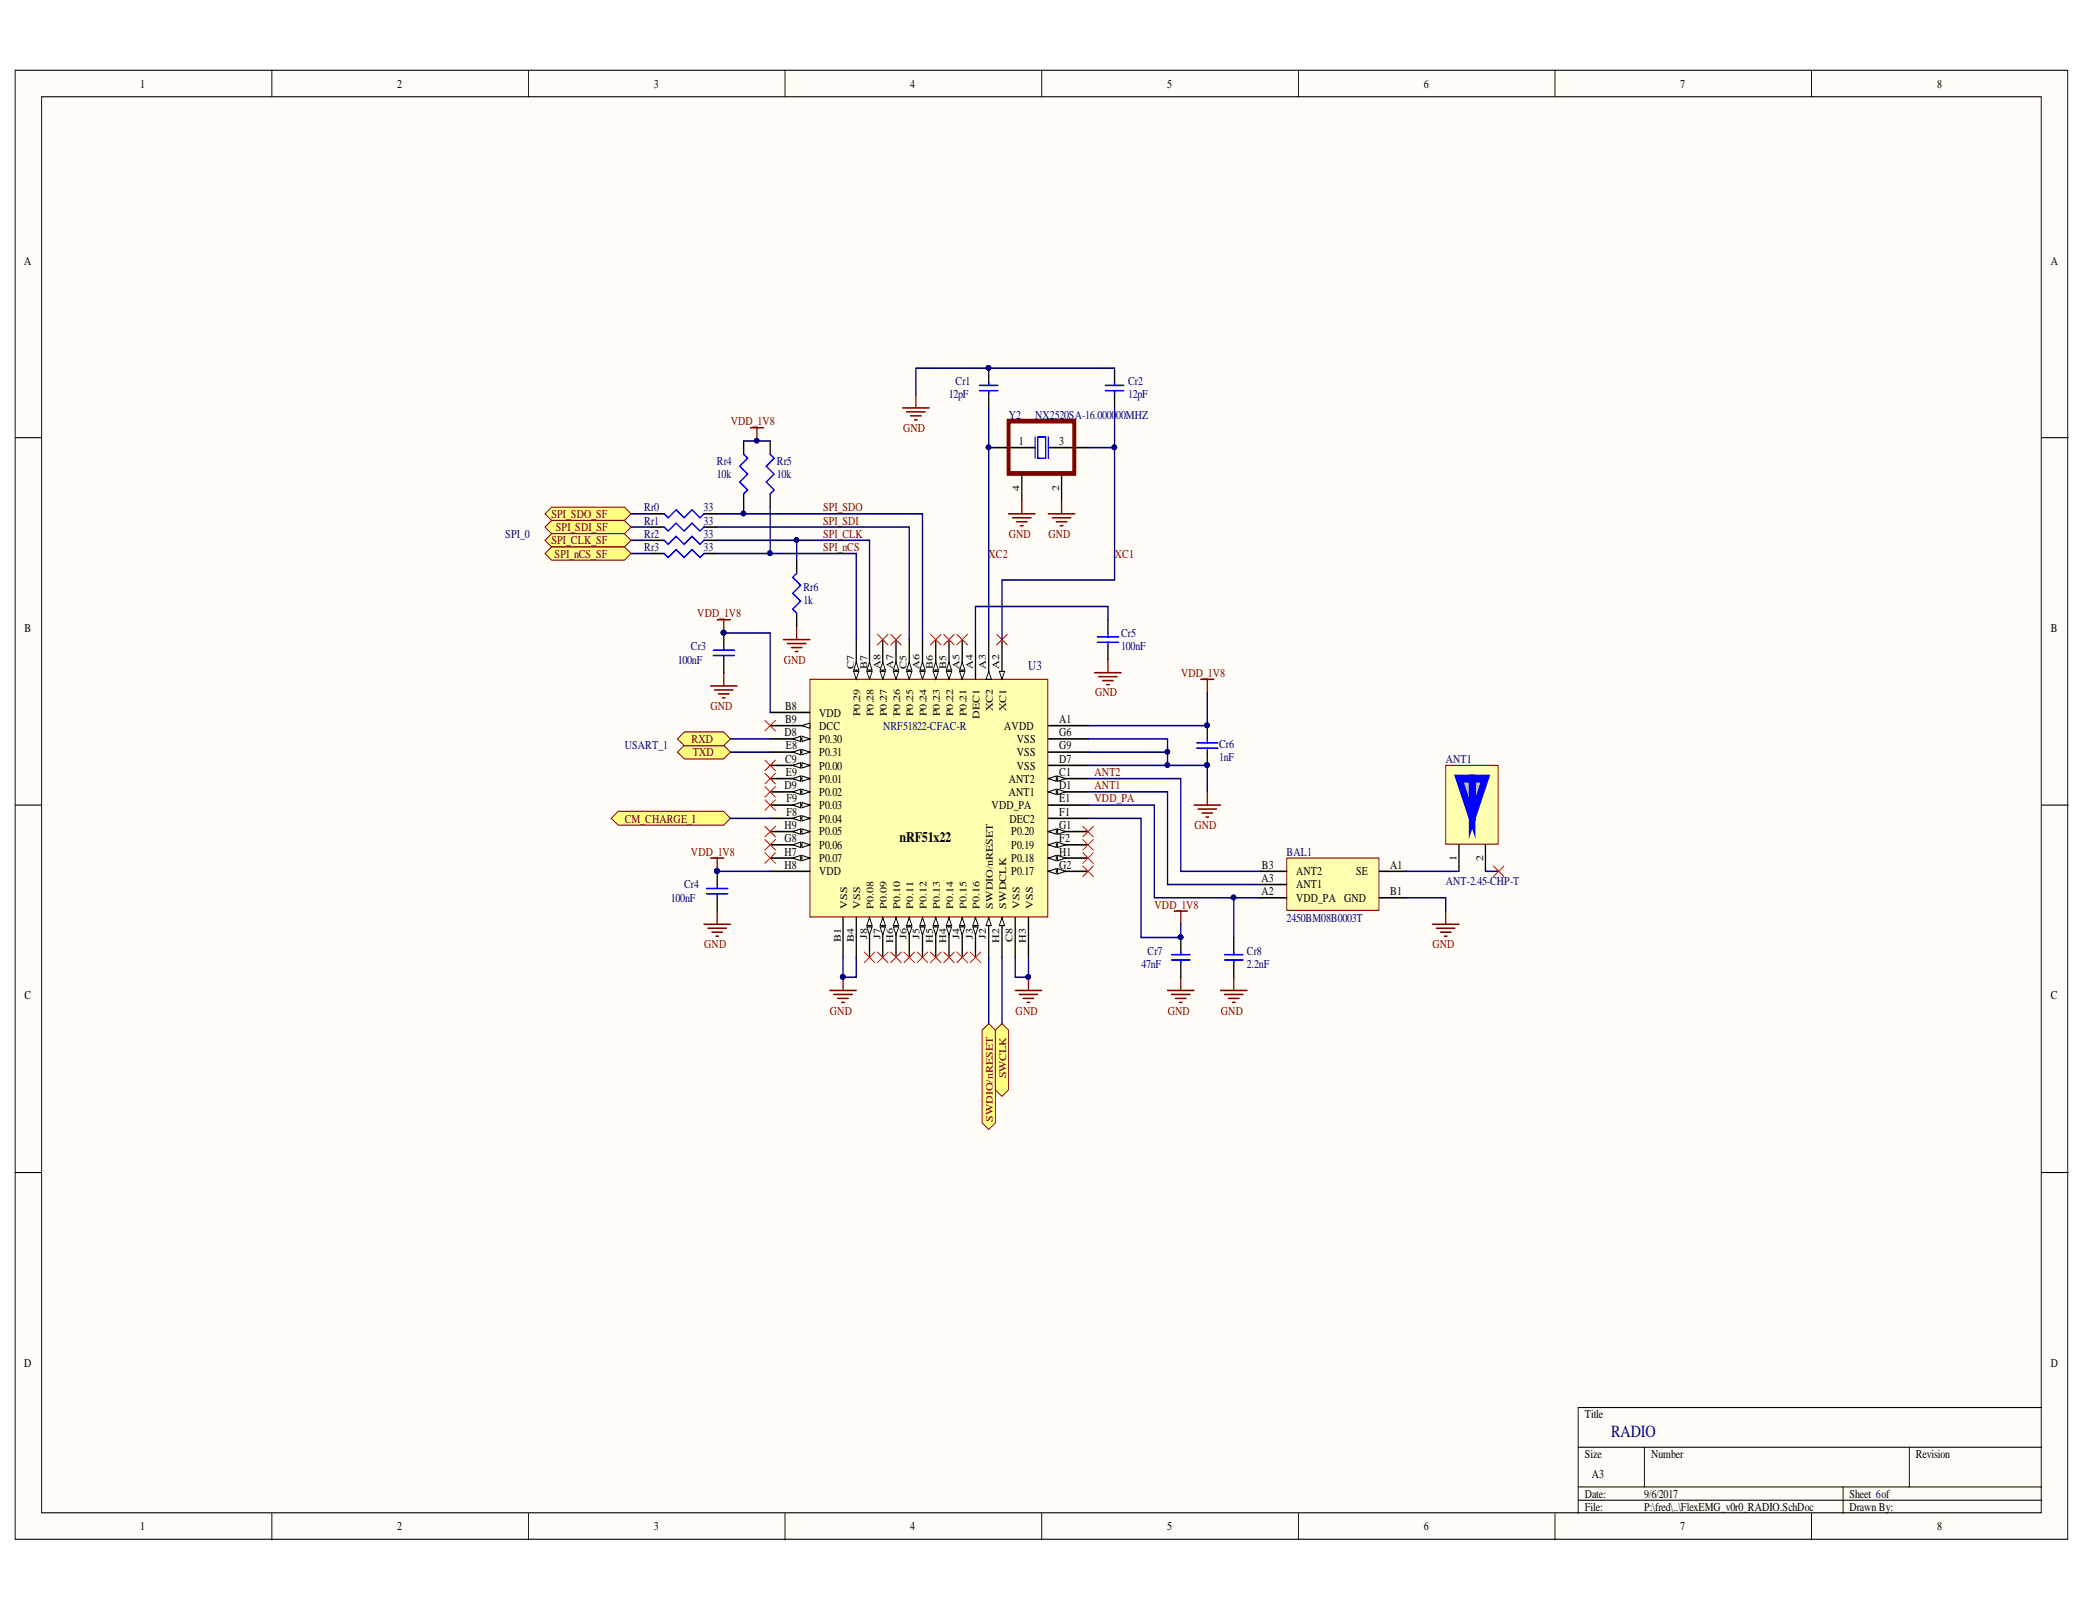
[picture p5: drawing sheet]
<svg xmlns="http://www.w3.org/2000/svg" width="279mm" height="216mm" viewBox="0 0 279 216" stroke-linecap="round" stroke-linejoin="round" font-family="sans-serif">
<defs><g id="words">
<text font-size="2.3" fill="#000080" x="215.8" y="192.5">RADIO</text>
<text font-size="1.9" x="120.5" y="112.7">nRF51x22</text>
<text font-size="1.8" fill="#000080" x="137.7" y="89.7">U3</text>
<g font-size="1.6">
<text x="18.8" y="11.8">1</text>
<text x="53.2" y="11.8">2</text>
<text x="87.6" y="11.8">3</text>
<text x="121.9" y="11.8">4</text>
<text x="156.3" y="11.8">5</text>
<text x="190.7" y="11.8">6</text>
<text x="225" y="11.8">7</text>
<text x="259.5" y="11.8">8</text>
<text x="3.2" y="35.4">A</text>
<text x="274.7" y="35.4">A</text>
<text x="136.5" y="59.6">1</text>
<text x="141.9" y="59.6">3</text>
<text x="3.3" y="84.6">B</text>
<text x="274.7" y="84.6">B</text>
<text x="105.2" y="95">B8</text>
<text x="109.7" y="96">VDD</text>
<text x="105.1" y="98.6">D8</text>
<text x="105.2" y="96.8">B9</text>
<text x="105.2" y="100.4">E8</text>
<text x="109.7" y="97.8">DCC</text>
<text x="109.7" y="99.5">P0.30</text>
<text x="109.7" y="101.3">P0.31</text>
<text x="134.5" y="97.8">AVDD</text>
<text x="136.2" y="99.5">VSS</text>
<text x="136.2" y="101.3">VSS</text>
<text x="141.9" y="96.8">A1</text>
<text x="141.9" y="98.6">G6</text>
<text x="141.9" y="100.4">G9</text>
<text x="105.1" y="105.7">D9</text>
<text x="105.2" y="102.2">C9</text>
<text x="105.2" y="103.9">E9</text>
<text x="105.3" y="107.5">F9</text>
<text x="109.7" y="103.1">P0.00</text>
<text x="109.7" y="104.9">P0.01</text>
<text x="109.7" y="106.6">P0.02</text>
<text x="135.1" y="106.6">ANT1</text>
<text x="135.1" y="104.9">ANT2</text>
<text x="136.2" y="103.1">VSS</text>
<text x="141.9" y="107.5">E1</text>
<text x="141.9" y="105.7">D1</text>
<text x="141.9" y="103.9">C1</text>
<text x="141.9" y="102.2">D7</text>
<text x="105.1" y="111">H9</text>
<text x="105.1" y="112.8">G8</text>
<text x="105.3" y="109.3">F8</text>
<text x="109.7" y="108.4">P0.03</text>
<text x="109.7" y="110.2">P0.04</text>
<text x="109.7" y="111.9">P0.05</text>
<text x="109.7" y="113.7">P0.06</text>
<text x="132.8" y="108.4">VDD_PA</text>
<text x="135.2" y="110.2">DEC2</text>
<text x="135.4" y="113.7">P0.19</text>
<text x="135.4" y="111.9">P0.20</text>
<text x="141.9" y="112.8">F2</text>
<text x="141.9" y="111">G1</text>
<text x="141.9" y="109.3">F1</text>
<text x="105.1" y="116.4">H8</text>
<text x="105.1" y="114.6">H7</text>
<text x="109.7" y="117.2">VDD</text>
<text x="109.7" y="115.4">P0.07</text>
<text x="135.4" y="117.2">P0.17</text>
<text x="135.4" y="115.4">P0.18</text>
<text x="141.9" y="116.4">G2</text>
<text x="141.9" y="114.6">H1</text>
<text x="168.9" y="118.1">A3</text>
<text x="168.9" y="119.9">A2</text>
<text x="169" y="116.4">B3</text>
<text x="173.6" y="119">ANT1</text>
<text x="173.6" y="117.2">ANT2</text>
<text x="181.6" y="117.2">SE</text>
<text x="186.2" y="119.9">B1</text>
<text x="186.2" y="116.4">A1</text>
<text x="173.6" y="120.8">VDD_PA GND</text>
<text x="3.3" y="133.9">C</text>
<text x="274.7" y="133.9">C</text>
<text x="3.2" y="183.1">D</text>
<text x="274.7" y="183.1">D</text>
<text x="212.3" y="189.9">Title</text>
<text x="212.3" y="195.3">Size</text>
<text x="213.2" y="198">A3</text>
<text x="221.1" y="195.3">Number</text>
<text x="256.6" y="195.3">Revision</text>
<text x="212.3" y="200.6">Date:</text>
<text x="212.3" y="202.4">File:</text>
<text x="220.2" y="200.6">9/6/2017</text>
<text x="220.2" y="202.4">P:\fred\..\FlexEMG_v0r0_RADIO.SchDoc</text>
<text x="247.7" y="200.6">Sheet 6of</text>
<text x="247.7" y="202.4">Drawn By:</text>
<text x="18.8" y="205">1</text>
<text x="53.2" y="205">2</text>
<text x="87.6" y="205">3</text>
<text x="121.9" y="205">4</text>
<text x="156.3" y="205">5</text>
<text x="190.7" y="205">6</text>
<text x="225" y="205">7</text>
<text x="259.5" y="205">8</text>
</g>
<g font-size="1.6" fill="#000080">
<text x="127.1" y="53.4">12pF</text>
<text x="128" y="51.6">Cr1</text>
<text x="151.1" y="53.4">12pF</text>
<text x="151.1" y="51.6">Cr2</text>
<text x="135.1" y="56.1">Y2</text>
<text x="138.7" y="56.1">NX2520SA-16.0000</text>
<text x="149.5" y="56.1">00MHZ</text>
<text x="96" y="64">10k</text>
<text x="96" y="62.2">Rr4</text>
<text x="104.1" y="64">10k</text>
<text x="104.1" y="62.2">Rr5</text>
<text x="86.3" y="68.5">Rr0</text>
<text x="86.3" y="70.3">Rr1</text>
<text x="94.2" y="68.5">33</text>
<text x="94.2" y="70.3">33</text>
<text x="67.7" y="72">SPI_0</text>
<text x="86.3" y="72">Rr2</text>
<text x="86.3" y="73.8">Rr3</text>
<text x="94.2" y="72">33</text>
<text x="94.2" y="73.8">33</text>
<text x="107.6" y="80.8">1k</text>
<text x="107.6" y="79.2">Rr6</text>
<text x="90.8" y="88.9">100nF</text>
<text x="92.6" y="87.1">Cr3</text>
<text x="150.2" y="87.1">100nF</text>
<text x="150.2" y="85.3">Cr5</text>
<text x="83.7" y="100.4">USART_1</text>
<text x="118.3" y="97.8">NRF51822-CFAC-R</text>
<text x="163.3" y="102">1nF</text>
<text x="163.3" y="100.2">Cr6</text>
<text x="193.6" y="102.2">ANT1</text>
<text x="91.6" y="119">Cr4</text>
<text x="172.3" y="114.6">BAL1</text>
<text x="193.6" y="118.5">ANT-2.45-CHP-T</text>
<text x="89.8" y="120.8">100nF</text>
<text x="172.3" y="123.5">2450BM08B0003T</text>
<text x="152.9" y="129.6">47nF</text>
<text x="153.7" y="127.9">Cr7</text>
<text x="167" y="129.6">2.2nF</text>
<text x="167" y="127.9">Cr8</text>
</g>
<g font-size="1.6" fill="#800000">
<text x="97.9" y="56.9">VDD_1V8</text>
<text x="121" y="57.8">GND</text>
<text x="73.9" y="69.3">SPI_SDO_SF</text>
<text x="74.4" y="71.1">SPI_SDI_SF</text>
<text x="110.2" y="68.5">SPI_SDO</text>
<text x="110.2" y="70.3">SPI_SDI</text>
<text x="73.9" y="72.9">SPI_CLK_SF</text>
<text x="74.3" y="74.7">SPI_nCS_SF</text>
<text x="110.2" y="72">SPI_CLK</text>
<text x="110.2" y="73.8">SPI_nCS</text>
<text x="132.4" y="74.7">XC2</text>
<text x="135.1" y="72">GND</text>
<text x="140.4" y="72">GND</text>
<text x="149.3" y="74.7">XC1</text>
<text x="93.4" y="82.6">VDD_1V8</text>
<text x="105" y="88.9">GND</text>
<text x="95.2" y="95">GND</text>
<text x="146.7" y="93.3">GND</text>
<text x="158.2" y="90.7">VDD_1V8</text>
<text x="92.6" y="99.5">RXD</text>
<text x="92.8" y="101.3">TXD</text>
<text x="146.6" y="107.5">VDD_PA</text>
<text x="146.6" y="105.7">ANT1</text>
<text x="146.6" y="103.9">ANT2</text>
<text x="83.7" y="110.2">CM_CHARGE_I</text>
<text x="160" y="111">GND</text>
<text x="92.6" y="114.6">VDD_1V8</text>
<text x="154.6" y="121.7">VDD_1V8</text>
<text x="94.3" y="127">GND</text>
<text x="191.9" y="127">GND</text>
<text x="111.2" y="135.9">GND</text>
<text x="136" y="135.9">GND</text>
<text x="156.4" y="135.9">GND</text>
<text x="163.5" y="135.9">GND</text>
</g>
<g font-size="1.3">
<text x="136.5" y="65.7" transform="rotate(-90 136.5 65.7)">4</text>
<text x="141.9" y="65.7" transform="rotate(-90 141.9 65.7)">2</text>
<text x="114.4" y="89.6" transform="rotate(-90 114.4 89.6)">C7</text>
<text x="116.2" y="89.6" transform="rotate(-90 116.2 89.6)">B7</text>
<text x="117.9" y="89.6" transform="rotate(-90 117.9 89.6)">A8</text>
<text x="119.6" y="89.6" transform="rotate(-90 119.6 89.6)">A7</text>
<text x="121.4" y="89.6" transform="rotate(-90 121.4 89.6)">C5</text>
<text x="123.2" y="89.6" transform="rotate(-90 123.2 89.6)">A6</text>
<text x="125" y="89.6" transform="rotate(-90 125 89.6)">B6</text>
<text x="126.7" y="89.6" transform="rotate(-90 126.7 89.6)">B5</text>
<text x="128.5" y="89.6" transform="rotate(-90 128.5 89.6)">A5</text>
<text x="130.3" y="89.6" transform="rotate(-90 130.3 89.6)">A4</text>
<text x="132.1" y="89.6" transform="rotate(-90 132.1 89.6)">A3</text>
<text x="133.8" y="89.6" transform="rotate(-90 133.8 89.6)">A2</text>
<text x="115.2" y="95.9" transform="rotate(-90 115.2 95.9)">P0.29</text>
<text x="117" y="95.9" transform="rotate(-90 117 95.9)">P0.28</text>
<text x="118.8" y="95.9" transform="rotate(-90 118.8 95.9)">P0.27</text>
<text x="120.6" y="95.9" transform="rotate(-90 120.6 95.9)">P0.26</text>
<text x="122.3" y="95.9" transform="rotate(-90 122.3 95.9)">P0.25</text>
<text x="124.1" y="95.9" transform="rotate(-90 124.1 95.9)">P0.24</text>
<text x="125.9" y="95.9" transform="rotate(-90 125.9 95.9)">P0.23</text>
<text x="127.7" y="95.9" transform="rotate(-90 127.7 95.9)">P0.22</text>
<text x="129.4" y="95.9" transform="rotate(-90 129.4 95.9)">P0.21</text>
<text x="133" y="95.2" transform="rotate(-90 133 95.2)">XC2</text>
<text x="134.8" y="95.2" transform="rotate(-90 134.8 95.2)">XC1</text>
<text x="131.2" y="96.2" transform="rotate(-90 131.2 96.2)">DEC1</text>
<text x="195.1" y="115.3" transform="rotate(-90 195.1 115.3)">1</text>
<text x="198.6" y="115.3" transform="rotate(-90 198.6 115.3)">2</text>
<text x="113.4" y="121.7" transform="rotate(-90 113.4 121.7)">VSS</text>
<text x="115.2" y="121.7" transform="rotate(-90 115.2 121.7)">VSS</text>
<text x="116.2" y="125.7" transform="rotate(-90 116.2 125.7)">J8</text>
<text x="117" y="121.7" transform="rotate(-90 117 121.7)">P0.08</text>
<text x="117.9" y="125.7" transform="rotate(-90 117.9 125.7)">J7</text>
<text x="118.8" y="121.7" transform="rotate(-90 118.8 121.7)">P0.09</text>
<text x="120.6" y="121.7" transform="rotate(-90 120.6 121.7)">P0.10</text>
<text x="121.4" y="125.7" transform="rotate(-90 121.4 125.7)">J6</text>
<text x="122.3" y="121.7" transform="rotate(-90 122.3 121.7)">P0.11</text>
<text x="123.2" y="125.7" transform="rotate(-90 123.2 125.7)">J5</text>
<text x="124.1" y="121.7" transform="rotate(-90 124.1 121.7)">P0.12</text>
<text x="125.9" y="121.7" transform="rotate(-90 125.9 121.7)">P0.13</text>
<text x="127.7" y="121.7" transform="rotate(-90 127.7 121.7)">P0.14</text>
<text x="128.5" y="125.7" transform="rotate(-90 128.5 125.7)">J4</text>
<text x="129.4" y="121.7" transform="rotate(-90 129.4 121.7)">P0.15</text>
<text x="130.3" y="125.7" transform="rotate(-90 130.3 125.7)">J3</text>
<text x="131.2" y="121.7" transform="rotate(-90 131.2 121.7)">P0.16</text>
<text x="132.1" y="125.7" transform="rotate(-90 132.1 125.7)">J2</text>
<text x="133" y="121.7" transform="rotate(-90 133 121.7)">SWDIO/nRESET</text>
<text x="134.8" y="121.7" transform="rotate(-90 134.8 121.7)">SWDCLK</text>
<text x="136.5" y="121.7" transform="rotate(-90 136.5 121.7)">VSS</text>
<text x="138.3" y="121.7" transform="rotate(-90 138.3 121.7)">VSS</text>
<text x="112.6" y="126.2" transform="rotate(-90 112.6 126.2)">B1</text>
<text x="114.4" y="126.2" transform="rotate(-90 114.4 126.2)">B4</text>
<text x="119.6" y="126.3" transform="rotate(-90 119.6 126.3)">H6</text>
<text x="125" y="126.3" transform="rotate(-90 125 126.3)">H5</text>
<text x="126.7" y="126.3" transform="rotate(-90 126.7 126.3)">H4</text>
<text x="133.8" y="126.3" transform="rotate(-90 133.8 126.3)">H2</text>
<text x="135.6" y="126.2" transform="rotate(-90 135.6 126.2)">C8</text>
<text x="137.4" y="126.3" transform="rotate(-90 137.4 126.3)">H3</text>
</g>
<g font-size="1.3" fill="#800000">
<text x="134.8" y="144.4" transform="rotate(-90 134.8 144.4)">SWCLK</text>
<text x="133" y="150.3" transform="rotate(-90 133 150.3)">SWDIO/nRESET</text>
</g>
</g></defs>
<g fill="#fffcf8" stroke="#000" stroke-width=".13">
<path d="M2 9.4h275v196.8h-275z"/>
<path d="M5.6 13h267.8v189.6h-267.8z"/>
</g>
<g fill="none" stroke="#000" stroke-width=".13">
<path d="M36.4 9.4v3.6M70.8 9.4v3.6M105.1 9.4v3.6M139.5 9.4v3.6M173.9 9.4v3.6M208.3 9.4v3.6M242.6 9.4v3.6M2 58.6h3.6M273.5 58.6h3.5M2 107.8h3.6M273.5 107.8h3.5M2 157h3.6"/>
<path d="M273.5 157h3.5M211.4 193.8h62.1M211.4 199.2h62.1M220.3 193.8v5.4M246.9 199.2v3.5M255.7 193.8v5.4M273.5 188.5h-62.1v14.2M36.4 202.7v3.5M70.8 202.7v3.5M105.1 202.7v3.5M139.5 202.7v3.5M173.9 202.7v3.5"/>
<path d="M208.3 202.7v3.5M211.4 200.9h62.1M242.6 202.7v3.5"/>
</g>
<path d="M108.5 91h31.8v31.8h-31.8z" fill="#ffffb0" stroke="#800000" stroke-width=".13"/>
<path d="M103.2 95.4h5.3M103.2 116.7h5.3M140.4 107.8h5.3M140.4 106.1h5.3M112.9 122.9v5.3" fill="none" stroke="#000" stroke-width=".19"/>
<path d="M140.4 106.1l1.1-.4v.7z" fill="#fffcf8"/>
<path d="M140.4 106.1l1.1-.4v.7z" fill="none" stroke="#000" stroke-width=".13"/>
<path d="M141.7 105.7l1 .4-1 .3z" fill="#fffcf8"/>
<path d="M141.7 105.7l1 .4-1 .3z" fill="none" stroke="#000" stroke-width=".13"/>
<path d="M140.4 104.3h5.3" fill="none" stroke="#000" stroke-width=".19"/>
<path d="M140.4 104.3l1.1-.4v.7z" fill="#fffcf8"/>
<path d="M140.4 104.3l1.1-.4v.7z" fill="none" stroke="#000" stroke-width=".13"/>
<path d="M141.7 103.9l1 .4-1 .3z" fill="#fffcf8"/>
<path d="M141.7 103.9l1 .4-1 .3z" fill="none" stroke="#000" stroke-width=".13"/>
<path d="M134.2 85.7v5.3M140.4 97.2h5.3M114.7 122.9v5.3M136 122.9v5.3" fill="none" stroke="#000" stroke-width=".19"/>
<path d="M133.8 89.9h.8l-.4 1.1z" fill="#fffcf8"/>
<path d="M133.8 89.9h.8l-.4 1.1z" fill="none" stroke="#000" stroke-width=".13"/>
<path d="M132.4 85.7v5.3" fill="none" stroke="#000" stroke-width=".19"/>
<path d="M132.4 89.9l.4 1.1h-.7z" fill="#fffcf8"/>
<path d="M132.4 89.9l.4 1.1h-.7z" fill="none" stroke="#000" stroke-width=".13"/>
<path d="M103.2 97.2h5.3" fill="none" stroke="#000" stroke-width=".19"/>
<path d="M107.4 97.2l1.1-.4v.7z" fill="#fffcf8"/>
<path d="M107.4 97.2l1.1-.4v.7z" fill="none" stroke="#000" stroke-width=".13"/>
<path d="M103.2 99h5.3" fill="none" stroke="#000" stroke-width=".19"/>
<path d="M107.4 98.6l1.1 .4-1.1 .3z" fill="#fffcf8"/>
<path d="M107.4 98.6l1.1 .4-1.1 .3z" fill="none" stroke="#000" stroke-width=".13"/>
<path d="M106.2 99l1-.4v.7z" fill="#fffcf8"/>
<path d="M106.2 99l1-.4v.7z" fill="none" stroke="#000" stroke-width=".13"/>
<path d="M103.2 102.5h5.3" fill="none" stroke="#000" stroke-width=".19"/>
<path d="M107.4 102.2l1.1 .3-1.1 .4z" fill="#fffcf8"/>
<path d="M107.4 102.2l1.1 .3-1.1 .4z" fill="none" stroke="#000" stroke-width=".13"/>
<path d="M106.2 102.5l1-.3v.7z" fill="#fffcf8"/>
<path d="M106.2 102.5l1-.3v.7z" fill="none" stroke="#000" stroke-width=".13"/>
<path d="M103.2 104.3h5.3" fill="none" stroke="#000" stroke-width=".19"/>
<path d="M107.4 103.9l1.1 .4-1.1 .3z" fill="#fffcf8"/>
<path d="M107.4 103.9l1.1 .4-1.1 .3z" fill="none" stroke="#000" stroke-width=".13"/>
<path d="M106.2 104.3l1-.4v.7z" fill="#fffcf8"/>
<path d="M106.2 104.3l1-.4v.7z" fill="none" stroke="#000" stroke-width=".13"/>
<path d="M103.2 106.1h5.3" fill="none" stroke="#000" stroke-width=".19"/>
<path d="M107.4 105.7l1.1 .4-1.1 .3z" fill="#fffcf8"/>
<path d="M107.4 105.7l1.1 .4-1.1 .3z" fill="none" stroke="#000" stroke-width=".13"/>
<path d="M106.2 106.1l1-.4v.7z" fill="#fffcf8"/>
<path d="M106.2 106.1l1-.4v.7z" fill="none" stroke="#000" stroke-width=".13"/>
<path d="M103.2 107.8h5.3" fill="none" stroke="#000" stroke-width=".19"/>
<path d="M107.4 107.5l1.1 .3-1.1 .4z" fill="#fffcf8"/>
<path d="M107.4 107.5l1.1 .3-1.1 .4z" fill="none" stroke="#000" stroke-width=".13"/>
<path d="M106.2 107.8l1-.3v.7z" fill="#fffcf8"/>
<path d="M106.2 107.8l1-.3v.7z" fill="none" stroke="#000" stroke-width=".13"/>
<path d="M103.2 109.6h5.3" fill="none" stroke="#000" stroke-width=".19"/>
<path d="M107.4 109.2l1.1 .4-1.1 .4z" fill="#fffcf8"/>
<path d="M107.4 109.2l1.1 .4-1.1 .4z" fill="none" stroke="#000" stroke-width=".13"/>
<path d="M106.2 109.6l1-.4v.8z" fill="#fffcf8"/>
<path d="M106.2 109.6l1-.4v.8z" fill="none" stroke="#000" stroke-width=".13"/>
<path d="M103.2 111.4h5.3" fill="none" stroke="#000" stroke-width=".19"/>
<path d="M107.4 111l1.1 .4-1.1 .3z" fill="#fffcf8"/>
<path d="M107.4 111l1.1 .4-1.1 .3z" fill="none" stroke="#000" stroke-width=".13"/>
<path d="M106.2 111.4l1-.4v.7z" fill="#fffcf8"/>
<path d="M106.2 111.4l1-.4v.7z" fill="none" stroke="#000" stroke-width=".13"/>
<path d="M103.2 113.1h5.3" fill="none" stroke="#000" stroke-width=".19"/>
<path d="M107.4 112.8l1.1 .3-1.1 .4z" fill="#fffcf8"/>
<path d="M107.4 112.8l1.1 .3-1.1 .4z" fill="none" stroke="#000" stroke-width=".13"/>
<path d="M106.2 113.1l1-.3v.7z" fill="#fffcf8"/>
<path d="M106.2 113.1l1-.3v.7z" fill="none" stroke="#000" stroke-width=".13"/>
<path d="M103.2 114.9h5.3" fill="none" stroke="#000" stroke-width=".19"/>
<path d="M107.4 114.6l1.1 .3-1.1 .4z" fill="#fffcf8"/>
<path d="M107.4 114.6l1.1 .3-1.1 .4z" fill="none" stroke="#000" stroke-width=".13"/>
<path d="M106.2 114.9l1-.3v.7z" fill="#fffcf8"/>
<path d="M106.2 114.9l1-.3v.7z" fill="none" stroke="#000" stroke-width=".13"/>
<path d="M116.5 122.9v5.3" fill="none" stroke="#000" stroke-width=".19"/>
<path d="M116.5 122.9l.3 1.1h-.7z" fill="#fffcf8"/>
<path d="M116.5 122.9l.3 1.1h-.7z" fill="none" stroke="#000" stroke-width=".13"/>
<path d="M116.1 124.1h.7l-.3 1.1z" fill="#fffcf8"/>
<path d="M116.1 124.1h.7l-.3 1.1z" fill="none" stroke="#000" stroke-width=".13"/>
<path d="M118.2 122.9v5.3" fill="none" stroke="#000" stroke-width=".19"/>
<path d="M118.2 122.9l.4 1.1h-.7z" fill="#fffcf8"/>
<path d="M118.2 122.9l.4 1.1h-.7z" fill="none" stroke="#000" stroke-width=".13"/>
<path d="M117.9 124.1h.7l-.4 1.1z" fill="#fffcf8"/>
<path d="M117.9 124.1h.7l-.4 1.1z" fill="none" stroke="#000" stroke-width=".13"/>
<path d="M120 122.9v5.3" fill="none" stroke="#000" stroke-width=".19"/>
<path d="M120 122.9l.4 1.1h-.7z" fill="#fffcf8"/>
<path d="M120 122.9l.4 1.1h-.7z" fill="none" stroke="#000" stroke-width=".13"/>
<path d="M119.7 124.1h.7l-.4 1.1z" fill="#fffcf8"/>
<path d="M119.7 124.1h.7l-.4 1.1z" fill="none" stroke="#000" stroke-width=".13"/>
<path d="M121.8 122.9v5.3" fill="none" stroke="#000" stroke-width=".19"/>
<path d="M121.8 122.9l.3 1.1h-.7z" fill="#fffcf8"/>
<path d="M121.8 122.9l.3 1.1h-.7z" fill="none" stroke="#000" stroke-width=".13"/>
<path d="M121.4 124.1h.7l-.3 1.1z" fill="#fffcf8"/>
<path d="M121.4 124.1h.7l-.3 1.1z" fill="none" stroke="#000" stroke-width=".13"/>
<path d="M128.9 85.7v5.3M130.7 85.7v5.3" fill="none" stroke="#000" stroke-width=".19"/>
<path d="M128.5 89.9h.7l-.3 1.1z" fill="#fffcf8"/>
<path d="M128.5 89.9h.7l-.3 1.1z" fill="none" stroke="#000" stroke-width=".13"/>
<path d="M128.9 88.7l.3 1h-.7z" fill="#fffcf8"/>
<path d="M128.9 88.7l.3 1h-.7z" fill="none" stroke="#000" stroke-width=".13"/>
<path d="M127.1 85.7v5.3" fill="none" stroke="#000" stroke-width=".19"/>
<path d="M126.8 89.9h.7l-.4 1.1z" fill="#fffcf8"/>
<path d="M126.8 89.9h.7l-.4 1.1z" fill="none" stroke="#000" stroke-width=".13"/>
<path d="M127.1 88.7l.4 1h-.7z" fill="#fffcf8"/>
<path d="M127.1 88.7l.4 1h-.7z" fill="none" stroke="#000" stroke-width=".13"/>
<path d="M125.3 85.7v5.3" fill="none" stroke="#000" stroke-width=".19"/>
<path d="M125 89.9h.7l-.4 1.1z" fill="#fffcf8"/>
<path d="M125 89.9h.7l-.4 1.1z" fill="none" stroke="#000" stroke-width=".13"/>
<path d="M125.3 88.7l.4 1h-.7z" fill="#fffcf8"/>
<path d="M125.3 88.7l.4 1h-.7z" fill="none" stroke="#000" stroke-width=".13"/>
<path d="M123.6 85.7v5.3" fill="none" stroke="#000" stroke-width=".19"/>
<path d="M123.2 89.9h.7l-.3 1.1z" fill="#fffcf8"/>
<path d="M123.2 89.9h.7l-.3 1.1z" fill="none" stroke="#000" stroke-width=".13"/>
<path d="M123.6 88.7l.3 1h-.7z" fill="#fffcf8"/>
<path d="M123.6 88.7l.3 1h-.7z" fill="none" stroke="#000" stroke-width=".13"/>
<path d="M121.8 85.7v5.3" fill="none" stroke="#000" stroke-width=".19"/>
<path d="M121.4 89.9h.7l-.3 1.1z" fill="#fffcf8"/>
<path d="M121.4 89.9h.7l-.3 1.1z" fill="none" stroke="#000" stroke-width=".13"/>
<path d="M121.8 88.7l.3 1h-.7z" fill="#fffcf8"/>
<path d="M121.8 88.7l.3 1h-.7z" fill="none" stroke="#000" stroke-width=".13"/>
<path d="M118.2 85.7v5.3" fill="none" stroke="#000" stroke-width=".19"/>
<path d="M117.9 89.9h.7l-.4 1.1z" fill="#fffcf8"/>
<path d="M117.9 89.9h.7l-.4 1.1z" fill="none" stroke="#000" stroke-width=".13"/>
<path d="M118.2 88.7l.4 1h-.7z" fill="#fffcf8"/>
<path d="M118.2 88.7l.4 1h-.7z" fill="none" stroke="#000" stroke-width=".13"/>
<path d="M120 85.7v5.3" fill="none" stroke="#000" stroke-width=".19"/>
<path d="M119.7 89.9h.7l-.4 1.1z" fill="#fffcf8"/>
<path d="M119.7 89.9h.7l-.4 1.1z" fill="none" stroke="#000" stroke-width=".13"/>
<path d="M120 88.7l.4 1h-.7z" fill="#fffcf8"/>
<path d="M120 88.7l.4 1h-.7z" fill="none" stroke="#000" stroke-width=".13"/>
<path d="M114.7 85.7v5.3" fill="none" stroke="#000" stroke-width=".19"/>
<path d="M114.3 89.9h.7l-.3 1.1z" fill="#fffcf8"/>
<path d="M114.3 89.9h.7l-.3 1.1z" fill="none" stroke="#000" stroke-width=".13"/>
<path d="M114.7 88.7l.3 1h-.7z" fill="#fffcf8"/>
<path d="M114.7 88.7l.3 1h-.7z" fill="none" stroke="#000" stroke-width=".13"/>
<path d="M116.5 85.7v5.3" fill="none" stroke="#000" stroke-width=".19"/>
<path d="M116.1 89.9h.7l-.3 1.1z" fill="#fffcf8"/>
<path d="M116.1 89.9h.7l-.3 1.1z" fill="none" stroke="#000" stroke-width=".13"/>
<path d="M116.5 88.7l.3 1h-.7z" fill="#fffcf8"/>
<path d="M116.5 88.7l.3 1h-.7z" fill="none" stroke="#000" stroke-width=".13"/>
<path d="M140.4 116.7h5.3" fill="none" stroke="#000" stroke-width=".19"/>
<path d="M140.4 116.7l1.1-.4v.8z" fill="#fffcf8"/>
<path d="M140.4 116.7l1.1-.4v.8z" fill="none" stroke="#000" stroke-width=".13"/>
<path d="M141.7 116.3l1 .4-1 .4z" fill="#fffcf8"/>
<path d="M141.7 116.3l1 .4-1 .4z" fill="none" stroke="#000" stroke-width=".13"/>
<path d="M140.4 114.9h5.3" fill="none" stroke="#000" stroke-width=".19"/>
<path d="M140.4 114.9l1.1-.3v.7z" fill="#fffcf8"/>
<path d="M140.4 114.9l1.1-.3v.7z" fill="none" stroke="#000" stroke-width=".13"/>
<path d="M141.7 114.6l1 .3-1 .4z" fill="#fffcf8"/>
<path d="M141.7 114.6l1 .3-1 .4z" fill="none" stroke="#000" stroke-width=".13"/>
<path d="M140.4 113.1h5.3" fill="none" stroke="#000" stroke-width=".19"/>
<path d="M140.4 113.1l1.1-.3v.7z" fill="#fffcf8"/>
<path d="M140.4 113.1l1.1-.3v.7z" fill="none" stroke="#000" stroke-width=".13"/>
<path d="M141.7 112.8l1 .3-1 .4z" fill="#fffcf8"/>
<path d="M141.7 112.8l1 .3-1 .4z" fill="none" stroke="#000" stroke-width=".13"/>
<path d="M140.4 111.4h5.3" fill="none" stroke="#000" stroke-width=".19"/>
<path d="M140.4 111.4l1.1-.4v.7z" fill="#fffcf8"/>
<path d="M140.4 111.4l1.1-.4v.7z" fill="none" stroke="#000" stroke-width=".13"/>
<path d="M141.7 111l1 .4-1 .3z" fill="#fffcf8"/>
<path d="M141.7 111l1 .4-1 .3z" fill="none" stroke="#000" stroke-width=".13"/>
<path d="M140.4 109.6h5.3M123.6 122.9v5.3" fill="none" stroke="#000" stroke-width=".19"/>
<path d="M123.6 122.9l.3 1.1h-.7z" fill="#fffcf8"/>
<path d="M123.6 122.9l.3 1.1h-.7z" fill="none" stroke="#000" stroke-width=".13"/>
<path d="M123.2 124.1h.7l-.3 1.1z" fill="#fffcf8"/>
<path d="M123.2 124.1h.7l-.3 1.1z" fill="none" stroke="#000" stroke-width=".13"/>
<path d="M125.3 122.9v5.3" fill="none" stroke="#000" stroke-width=".19"/>
<path d="M125.3 122.9l.4 1.1h-.7z" fill="#fffcf8"/>
<path d="M125.3 122.9l.4 1.1h-.7z" fill="none" stroke="#000" stroke-width=".13"/>
<path d="M125 124.1h.7l-.4 1.1z" fill="#fffcf8"/>
<path d="M125 124.1h.7l-.4 1.1z" fill="none" stroke="#000" stroke-width=".13"/>
<path d="M127.1 122.9v5.3" fill="none" stroke="#000" stroke-width=".19"/>
<path d="M127.1 122.9l.4 1.1h-.7z" fill="#fffcf8"/>
<path d="M127.1 122.9l.4 1.1h-.7z" fill="none" stroke="#000" stroke-width=".13"/>
<path d="M126.8 124.1h.7l-.4 1.1z" fill="#fffcf8"/>
<path d="M126.8 124.1h.7l-.4 1.1z" fill="none" stroke="#000" stroke-width=".13"/>
<path d="M128.9 122.9v5.3" fill="none" stroke="#000" stroke-width=".19"/>
<path d="M128.9 122.9l.3 1.1h-.7z" fill="#fffcf8"/>
<path d="M128.9 122.9l.3 1.1h-.7z" fill="none" stroke="#000" stroke-width=".13"/>
<path d="M128.5 124.1h.7l-.3 1.1z" fill="#fffcf8"/>
<path d="M128.5 124.1h.7l-.3 1.1z" fill="none" stroke="#000" stroke-width=".13"/>
<path d="M132.4 122.9v5.3" fill="none" stroke="#000" stroke-width=".19"/>
<path d="M132.4 122.9l.4 1.1h-.7z" fill="#fffcf8"/>
<path d="M132.4 122.9l.4 1.1h-.7z" fill="none" stroke="#000" stroke-width=".13"/>
<path d="M134.2 122.9v5.3" fill="none" stroke="#000" stroke-width=".19"/>
<path d="M134.2 122.9l.4 1.1h-.8z" fill="#fffcf8"/>
<path d="M134.2 122.9l.4 1.1h-.8z" fill="none" stroke="#000" stroke-width=".13"/>
<path d="M130.7 122.9v5.3" fill="none" stroke="#000" stroke-width=".19"/>
<path d="M130.7 122.9l.3 1.1h-.7z" fill="#fffcf8"/>
<path d="M130.7 122.9l.3 1.1h-.7z" fill="none" stroke="#000" stroke-width=".13"/>
<path d="M130.3 124.1h.7l-.3 1.1z" fill="#fffcf8"/>
<path d="M130.3 124.1h.7l-.3 1.1z" fill="none" stroke="#000" stroke-width=".13"/>
<path d="M103.2 100.7h5.3" fill="none" stroke="#000" stroke-width=".19"/>
<path d="M107.4 100.4l1.1 .3-1.1 .4z" fill="#fffcf8"/>
<path d="M107.4 100.4l1.1 .3-1.1 .4z" fill="none" stroke="#000" stroke-width=".13"/>
<path d="M106.2 100.7l1-.3v.7z" fill="#fffcf8"/>
<path d="M106.2 100.7l1-.3v.7z" fill="none" stroke="#000" stroke-width=".13"/>
<path d="M133.3 60h5.3M140.4 60h5.3M136.9 63.5v3.5M142.2 63.5v3.5M140.4 99h5.3M140.4 102.5h5.3M140.4 100.7h5.3M137.8 122.9v5.3" fill="none" stroke="#000" stroke-width=".19"/>
<path d="M138.6 58.5v2.9M139 58.5h1.1v2.9h-1.1zM140.4 58.5v2.9" fill="none" stroke="#00f" stroke-width=".19"/>
<path d="M135.1 56.4h8.8v7h-8.8z" fill="none" stroke="#800000" stroke-width=".58"/>
<path d="M172.3 114.9h12.4v7h-12.4z" fill="#ffffb0" stroke="#800000" stroke-width=".13"/>
<path d="M168.8 118.5h3.5M168.8 116.7h3.5M184.8 116.7h3.5M168.8 120.2h3.5M184.8 120.2h3.5" fill="none" stroke="#000" stroke-width=".19"/>
<g fill="none" stroke="#800000" stroke-width=".19">
<path d="M120.9 54.6h3.5M121.4 55.2h2.5M122 55.7h1.4M122.5 56.2h.4M122.7 52.9v1.7M135.1 68.8h3.5M135.6 69.3h2.5M136.2 69.9h1.4M136.7 70.4h.3M136.9 67v1.8M140.4 68.8h3.6M140.9 69.3h2.5"/>
<path d="M141.5 69.9h1.4M142 70.4h.4M142.2 67v1.8M95.2 91.9h3.5M95.7 92.4h2.5M96.1 83h1.7M96.2 92.9h1.5M96.8 93.5h.3M96.9 83v1.8M96.9 90.1v1.8M146.6 90.1h3.6M147.2 90.6h2.4"/>
<path d="M147.7 91.2h1.4M148.2 91.7h.4M148.4 88.3v1.8M160.8 91h1.8M161.7 91v1.8M95.2 114.9h1.7M96.1 114.9v1.8M159.9 107.8h3.6M160.5 108.4h2.4M161 108.9h1.4M161.5 109.4h.4M161.7 106.1v1.7"/>
<path d="M94.3 123.8h3.5M94.8 124.3h2.5M95.4 124.9h1.4M95.9 125.4h.3M96.1 122v1.8M111.1 132.7h3.6M111.7 133.2h2.5M112.2 133.7h1.4M112.7 134.3h.4M112.9 130.9v1.8M136 132.7h3.5M136.5 133.2h2.5"/>
<path d="M137 133.7h1.5M137.6 134.3h.3M137.8 130.9v1.8M156.4 132.7h3.5M156.9 133.2h2.5M157.3 122h1.7M157.4 133.7h1.5M158 134.3h.3M158.2 122v1.8M158.2 130.9v1.8M163.5 132.7h3.5M164 133.2h2.5"/>
<path d="M164.5 133.7h1.5M165.1 134.3h.3M165.3 130.9v1.8M191.9 123.8h3.5M192.4 124.3h2.5M192.9 124.9h1.4M193.5 125.4h.3M193.6 122v1.8"/>
</g>
<g fill="#000080" stroke="#000080" stroke-width=".13">
<circle cx="96.9" cy="84.7" r=".31"/>
<circle cx="96" cy="116.7" r=".31"/>
<circle cx="161.7" cy="97.1" r=".31"/>
<circle cx="156.4" cy="100.7" r=".31"/>
<circle cx="156.4" cy="102.5" r=".31"/>
<circle cx="165.2" cy="120.2" r=".31"/>
<circle cx="137.7" cy="130.8" r=".31"/>
<circle cx="112.9" cy="130.8" r=".31"/>
<circle cx="132.4" cy="59.9" r=".31"/>
<circle cx="158.1" cy="125.5" r=".31"/>
</g>
<g fill="none" stroke="#000080" stroke-width=".19">
<path d="M132.4 54.6v5.4M133.3 60h-.9v25.7M96.9 84.8h6.3v10.6M148.4 83v-1.8h-17.7v4.5M161.7 92.8v4.4h-16M145.7 104.3h12.5v12.4h10.6M145.7 106.1h10.7v12.4h12.4M145.7 109.6h7.1v16h5.4v-1.8M145.7 100.7h10.7M145.7 102.5h10.7M112.9 128.2v2.7h1.8v-2.7M165.3 120.2v5.4"/>
<path d="M188.3 120.2h5.3v1.8"/>
</g>
<path d="M193.6 102.5h7.1v10.6h-7.1z" fill="#ffffb0" stroke="#800000" stroke-width=".13"/>
<path d="M195.4 104.3h3.6l-1.8 5.3z" fill="#c0c0c0"/>
<path d="M195.4 104.3h1.8v5.3l1.8-5.3h-1.8v5.3z" fill="none" stroke="#00f" stroke-width=".97"/>
<path d="M195.4 113.1v3.6M199 113.1v3.6M158.2 125.6v2.3M158.2 128.6v2.3M165.3 125.6v2.3M165.3 128.6v2.3" fill="none" stroke="#000" stroke-width=".19"/>
<g fill="none" stroke="#000080" stroke-width=".19">
<path d="M145.7 60h3.6M84.5 68.8h2.7M84.5 70.6h2.7M84.5 72.4h2.7M84.5 74.1h2.7M96.1 70.6h25.7v15.1M99.6 67.9v.9M103.2 67.9v6.2M106.7 72.4v2.6M97.8 99h5.4M97.8 100.7h5.4M188.3 116.7h7.1"/>
<path d="M199 116.7h1.7M136 128.2v2.7h1.8v-2.7"/>
</g>
<g fill="#000080" stroke="#000080" stroke-width=".13">
<circle cx="137.7" cy="130.8" r=".31"/>
<circle cx="101.4" cy="59" r=".31"/>
<circle cx="103.1" cy="74.1" r=".31"/>
<circle cx="106.7" cy="72.3" r=".31"/>
<circle cx="99.6" cy="68.8" r=".31"/>
<circle cx="149.3" cy="59.9" r=".31"/>
<circle cx="158.1" cy="125.5" r=".31"/>
</g>
<path d="M100.5 57.3h1.8M101.4 57.3v1.8" fill="none" stroke="#800000" stroke-width=".19"/>
<path d="M156.9 127.9h2.5M156.9 128.6h2.5M158.2 127.5v.4M158.2 128.6v.3M164 127.9h2.5M164 128.6h2.5M165.3 127.5v.4M165.3 128.6v.3" fill="none" stroke="#00f" stroke-width=".19"/>
<g fill="#ffff80" stroke="#800000" stroke-width=".13">
<path d="M131.5 138l.9-.9 .9 .9v12.4l-.9 .9-.9-.9z" fill-rule="evenodd"/>
<path d="M133.3 138l.9-.9 .9 .9v8l-.9 .8-.9-.8z" fill-rule="evenodd"/>
</g>
<path d="M145.7 107.8h8.9v12.4h14.2M132.4 128.2v8.9M134.2 128.2v8.9" fill="none" stroke="#000080" stroke-width=".19"/>
<path d="M104.9 85.7h3.6M105.5 86.2h2.4M106 86.7h1.4M106.5 87.3h.4M106.7 83.9v1.8" fill="none" stroke="#800000" stroke-width=".19"/>
<circle cx="165.2" cy="120.2" r=".31" fill="#000080" stroke="#000080" stroke-width=".13"/>
<g fill="none" stroke="#f00" stroke-width=".13">
<path d="M102.4 96.5l1.5 1.4M103.9 96.5l-1.5 1.4M117.5 85l1.4 1.4M118.9 85l-1.4 1.4M119.3 85l1.4 1.4M120.7 85l-1.4 1.4M124.6 85l1.4 1.4M126 85l-1.4 1.4M126.4 85l1.4 1.4M127.8 85l-1.4 1.4M128.2 85l1.4 1.4M129.6 85l-1.4 1.4"/>
<path d="M133.5 85l1.4 1.4M134.9 85l-1.4 1.4M102.4 101.8l1.5 1.4M102.4 112.4l1.5 1.5M102.4 114.2l1.5 1.4M103.9 101.8l-1.5 1.4M103.9 112.4l-1.5 1.5M103.9 114.2l-1.5 1.4M145 116l1.4 1.4M145 114.2l1.4 1.4M145 112.4l1.4 1.5M145 110.7l1.4 1.4"/>
<path d="M146.4 112.4l-1.4 1.5M146.4 116l-1.4 1.4M146.4 114.2l-1.4 1.4M146.4 110.7l-1.4 1.4M200 116l1.4 1.4M201.4 116l-1.4 1.4M129.9 127.5l1.5 1.4M131.4 127.5l-1.5 1.4"/>
</g>
<path d="M81.9 109.6l.9-.9h14.1l.9 .9-.9 .9h-14.1z" fill-rule="evenodd" fill="#ffff80" stroke="#800000" stroke-width=".13"/>
<path d="M96.1 116.7h7.1" fill="none" stroke="#000080" stroke-width=".19"/>
<circle cx="96" cy="116.7" r=".31" fill="#000080" stroke="#000080" stroke-width=".13"/>
<path d="M102.4 103.6l1.5 1.4M102.4 105.3l1.5 1.5M102.4 107.1l1.5 1.4M102.4 110.7l1.5 1.4M103.9 103.6l-1.5 1.4M103.9 105.3l-1.5 1.5M103.9 107.1l-1.5 1.4M103.9 110.7l-1.5 1.4" fill="none" stroke="#f00" stroke-width=".13"/>
<g fill="#ffff80" stroke="#800000" stroke-width=".13">
<path d="M73 68.8l.9-.9h9.7l.9 .9-.9 .9h-9.7z" fill-rule="evenodd"/>
<path d="M73 70.6l.9-.9h9.7l.9 .9-.9 .9h-9.7z" fill-rule="evenodd"/>
<path d="M73 72.4l.9-.9h9.7l.9 .9-.9 .9h-9.7z" fill-rule="evenodd"/>
<path d="M73 74.1l.9-.8h9.7l.9 .8-.9 .9h-9.7z" fill-rule="evenodd"/>
<path d="M90.7 100.7l1-.9h5.2l.9 .9-.9 1h-5.2z" fill-rule="evenodd"/>
<path d="M90.7 99l1-1h5.2l.9 1-.9 .9h-5.2z" fill-rule="evenodd"/>
</g>
<g fill="none" stroke="#000" stroke-width=".19">
<path d="M99.6 59.1v1.7M103.2 59.1v1.7M132.4 49.3v2.3M132.4 52.3v2.3M149.3 49.3v2.3M149.3 52.3v2.3M87.2 68.8h1.8M87.2 70.6h1.8M87.2 72.4h1.8M87.2 74.1h1.8M94.3 68.8h1.8M94.3 70.6h1.8"/>
<path d="M94.3 72.4h1.8M94.3 74.1h1.8M99.6 66.2v1.7M103.2 66.2v1.7M106.7 75v1.8M96.9 84.8v1.8M96.9 88.3v1.8M106.7 82.1v1.8M148.4 83v1.8M148.4 86.6v1.7M161.7 97.2v1.8M96.1 116.7v1.8"/>
<path d="M161.7 100.7v1.8M96.1 120.2v1.8"/>
</g>
<g fill="none" stroke="#00f" stroke-width=".19">
<path d="M131.2 51.6h2.5M131.2 52.3h2.5M132.4 51.3v.3M132.4 52.3v.4M148 51.6h2.5M148 52.3h2.5M149.3 51.3v.3M149.3 52.3v.4M89 68.8l.5 .5 1.1-1 1 1 1.1-1 1.1 1 .5-.5M89 70.6l.5 .5 1.1-1 1 1 1.1-1 1.1 1 .5-.5M89 72.4l.5 .5 1.1-1.1 1 1.1 1.1-1.1 1.1 1.1 .5-.5M89 74.1l.5 .6 1.1-1.1 1 1.1 1.1-1.1 1.1 1.1 .5-.6"/>
<path d="M99.6 60.8l.5 .6-1 1 1 1.1-1 1.1 1 1-.5 .6M103.2 60.8l.5 .6-1.1 1 1.1 1.1-1.1 1.1 1.1 1-.5 .6M106.7 76.8l-.5 .5 1 1.1-1 1.1 1 1-1 1.1 .5 .5M95.5 87.1h2.9M95.5 87.8h2.9M96.9 86.6v.5M96.9 87.8v.5M147 85.3h2.8M147 86h2.8M148.4 84.8v.5M148.4 86v.6M160.3 99.5h2.8"/>
<path d="M161.7 99v.5M94.6 119h2.9M94.6 119.7h2.9M96.1 118.5v.5M96.1 119.7v.5M160.3 100.2h2.8M161.7 100.2v.5"/>
</g>
<path d="M99.6 59.1h3.6M149.3 49.3h-26.6v3.6M149.3 54.6v23.1h-15.1v8M96.1 72.4h20.4v13.3M96.1 74.1h18.6v11.6M96.1 68.8h27.5v16.9M145.7 99h10.7v3.5h5.3v3.6M97.8 109.6h5.4" fill="none" stroke="#000080" stroke-width=".19"/>
<g fill="#000080" stroke="#000080" stroke-width=".13">
<circle cx="106.7" cy="72.3" r=".31"/>
<circle cx="103.1" cy="74.1" r=".31"/>
<circle cx="99.6" cy="68.8" r=".31"/>
<circle cx="101.4" cy="59" r=".31"/>
<circle cx="132.4" cy="49.3" r=".31"/>
<circle cx="149.3" cy="59.9" r=".31"/>
<circle cx="161.7" cy="97.1" r=".31"/>
<circle cx="161.7" cy="102.5" r=".31"/>
<circle cx="156.4" cy="100.7" r=".31"/>
<circle cx="156.4" cy="102.5" r=".31"/>
<circle cx="96.9" cy="84.7" r=".31"/>
<circle cx="96" cy="116.7" r=".31"/>
</g>
<g fill="none" stroke="#f00" stroke-width=".13">
<path d="M115.8 127.5l1.4 1.4M117.2 127.5l-1.4 1.4M117.5 127.5l1.4 1.4M118.9 127.5l-1.4 1.4M119.3 127.5l1.4 1.4M120.7 127.5l-1.4 1.4M121.1 127.5l1.4 1.4M122.5 127.5l-1.4 1.4M122.9 127.5l1.4 1.4M124.3 127.5l-1.4 1.4M124.6 127.5l1.4 1.4M126 127.5l-1.4 1.4"/>
<path d="M126.4 127.5l1.4 1.4M127.8 127.5l-1.4 1.4M128.2 127.5l1.4 1.4M129.6 127.5l-1.4 1.4"/>
</g>
<use href="#words"/>
</svg>
